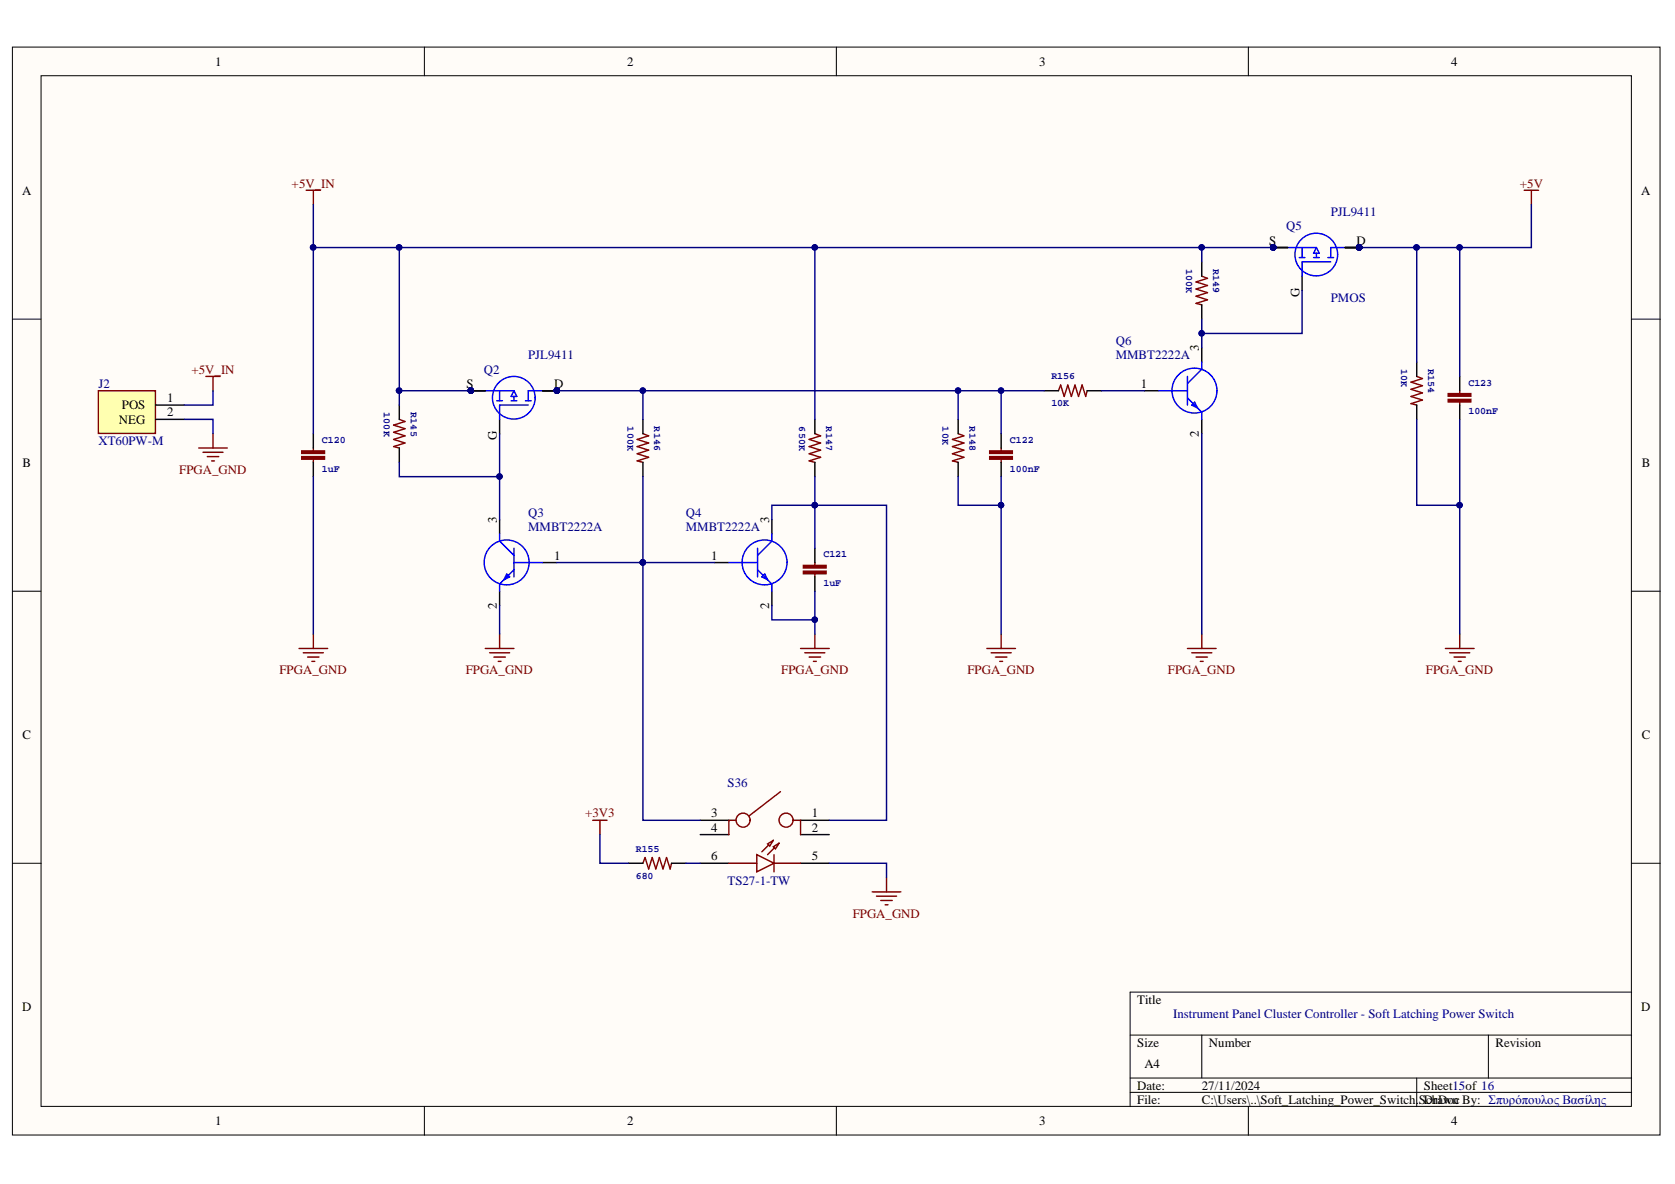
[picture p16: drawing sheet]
<svg xmlns="http://www.w3.org/2000/svg" width="297mm" height="210mm" viewBox="0 0 297 210" stroke-linecap="round" stroke-linejoin="round" font-family="sans-serif">
<defs><g id="words">
<g font-size="2.3">
<text x="38.1" y="11.7">1</text>
<text x="111.2" y="11.7">2</text>
<text x="184.3" y="11.7">3</text>
<text x="257.3" y="11.7">4</text>
<text x="3.9" y="34.5">A</text>
<text x="291.1" y="34.5">A</text>
<text x="225.1" y="43.4">S</text>
<text x="240.6" y="43.4">D</text>
<text x="230.4" y="52.6" transform="rotate(-90 230.4 52.6)">G</text>
<text x="212.6" y="62.2" transform="rotate(-90 212.6 62.2)">3</text>
<text x="29.6" y="71.3">1</text>
<text x="82.8" y="68.8">S</text>
<text x="98.3" y="68.8">D</text>
<text x="202.3" y="68.8">1</text>
<text x="21.1" y="75.1">NEG</text>
<text x="21.6" y="72.6">POS</text>
<text x="29.6" y="73.8">2</text>
<text x="212.6" y="77.5" transform="rotate(-90 212.6 77.5)">2</text>
<text x="4" y="82.7">B</text>
<text x="88.1" y="78" transform="rotate(-90 88.1 78)">G</text>
<text x="291.1" y="82.7">B</text>
<text x="88.1" y="92.6" transform="rotate(-90 88.1 92.6)">3</text>
<text x="136.4" y="92.6" transform="rotate(-90 136.4 92.6)">3</text>
<text x="98.3" y="99.2">1</text>
<text x="126.1" y="99.2">1</text>
<text x="88.1" y="108" transform="rotate(-90 88.1 108)">2</text>
<text x="136.4" y="108" transform="rotate(-90 136.4 108)">2</text>
<text x="4" y="131">C</text>
<text x="291.1" y="131">C</text>
<text x="126.1" y="144.9">3</text>
<text x="126.1" y="147.5">4</text>
<text x="144" y="144.9">1</text>
<text x="144" y="147.5">2</text>
<text x="126.1" y="152.5">6</text>
<text x="144" y="152.5">5</text>
<text x="3.9" y="179.2">D</text>
<text x="201.7" y="177.9">Title</text>
<text x="291.1" y="179.2">D</text>
<text x="201.7" y="185.6">Size</text>
<text x="214.4" y="185.6">Number</text>
<text x="265.2" y="185.6">Revision</text>
<text x="202.9" y="189.4">A4</text>
<text x="201.7" y="193.2">Date:</text>
<text x="201.7" y="195.7">File:</text>
<text x="213.1" y="193.2">27/11/2024</text>
<text x="213.1" y="195.7">C:\Users\..\Soft_Latching_Power_Switch.SchDoc</text>
<text x="252.5" y="193.2">Sheet15of 16</text>
<text x="252.5" y="195.7">Drawn By: Σπυρόπουλος Βασίλης</text>
<text x="38.1" y="199.5">1</text>
<text x="111.2" y="199.5">2</text>
<text x="184.3" y="199.5">3</text>
<text x="257.3" y="199.5">4</text>
</g>
<g font-size="2.3" fill="#800000">
<text x="51.7" y="33.2">+5V_IN</text>
<text x="269.5" y="33.2">+5V</text>
<text x="34" y="66.2">+5V_IN</text>
<text x="31.8" y="84">FPGA_GND</text>
<text x="49.6" y="119.5">FPGA_GND</text>
<text x="82.6" y="119.5">FPGA_GND</text>
<text x="138.5" y="119.5">FPGA_GND</text>
<text x="171.6" y="119.5">FPGA_GND</text>
<text x="207.1" y="119.5">FPGA_GND</text>
<text x="252.9" y="119.5">FPGA_GND</text>
<text x="103.8" y="144.9">+3V3</text>
<text x="151.2" y="162.7">FPGA_GND</text>
</g>
<g font-size="2.3" fill="#000080">
<text x="228.1" y="40.8">Q5</text>
<text x="236" y="38.3">PJL9411</text>
<text x="236" y="53.6">PMOS</text>
<text x="93.7" y="63.7">PJL9411</text>
<text x="197.9" y="61.2">Q6</text>
<text x="197.9" y="63.7">MMBT2222A</text>
<text x="17.5" y="68.8">J2</text>
<text x="85.8" y="66.2">Q2</text>
<text x="17.5" y="78.9">XT60PW-M</text>
<text x="93.7" y="91.6">Q3</text>
<text x="93.7" y="94.2">MMBT2222A</text>
<text x="121.6" y="91.6">Q4</text>
<text x="121.6" y="94.2">MMBT2222A</text>
<text x="129" y="139.6">S36</text>
<text x="129" y="156.9">TS27-1-TW</text>
<text x="208.1" y="180.4">Instrument Panel Cluster Controller - Soft Latching Power Switch</text>
</g>
<g font-size="1.8" fill="#000080">
<text x="210.3" y="47.7" transform="rotate(90 210.3 47.7)">100K</text>
<text x="215.2" y="47.7" transform="rotate(90 215.2 47.7)">R149</text>
<text x="248.5" y="65.5" transform="rotate(90 248.5 65.5)">10K</text>
<text x="253.3" y="65.5" transform="rotate(90 253.3 65.5)">R154</text>
<text x="186.4" y="67.2">R156</text>
<text x="260.4" y="68.3">C123</text>
<text x="68" y="73.1" transform="rotate(90 68 73.1)">100K</text>
<text x="72.9" y="73.1" transform="rotate(90 72.9 73.1)">R145</text>
<text x="111.3" y="75.6" transform="rotate(90 111.3 75.6)">100K</text>
<text x="116" y="75.6" transform="rotate(90 116 75.6)">R146</text>
<text x="141.7" y="75.6" transform="rotate(90 141.7 75.6)">650K</text>
<text x="146.5" y="75.6" transform="rotate(90 146.5 75.6)">R147</text>
<text x="167.2" y="75.6" transform="rotate(90 167.2 75.6)">10K</text>
<text x="171.9" y="75.6" transform="rotate(90 171.9 75.6)">R148</text>
<text x="186.4" y="72">10K</text>
<text x="260.4" y="73.4">100nF</text>
<text x="57.1" y="78.5">C120</text>
<text x="57.1" y="83.6">1uF</text>
<text x="179.1" y="78.5">C122</text>
<text x="179.1" y="83.6">100nF</text>
<text x="146" y="98.8">C121</text>
<text x="146" y="103.9">1uF</text>
<text x="112.7" y="151">R155</text>
<text x="112.7" y="155.8">680</text>
</g>
</g></defs>
<g fill="#fffcf8" stroke="#000" stroke-width=".18">
<path d="M2.2 8.3h292.2v192.9h-292.2z"/>
<path d="M7.3 13.4h282v182.7h-282z"/>
</g>
<g fill="none" stroke="#000" stroke-width=".18">
<path d="M75.3 8.3v5.1M148.3 8.3v5.1M221.4 8.3v5.1M2.2 56.6h5.1M289.4 56.6h5M2.2 104.8h5.1M289.4 104.8h5M2.2 153h5.1M289.4 153h5M289.4 175.9h-89v20.3M75.3 196.2v5.1M148.3 196.2v5.1"/>
<path d="M200.4 183.5h89M200.4 191.1h89M200.4 193.7h89M213.1 183.5v7.6M221.4 196.2v5.1M251.2 191.1v5.1M263.9 183.5v7.6"/>
</g>
<path d="M17.4 69.3h10.2v7.5h-10.2z" fill="#ffffb0" stroke="#800000" stroke-width=".25"/>
<g fill="none" stroke="#000" stroke-width=".25">
<path d="M213.1 46.4v2.6M213.1 54v2.6M225.8 43.9h2.6M230.9 49v2.5M238.5 43.9h2.6M27.6 71.8h5.1M27.6 74.3h5.1M55.6 76.9v2.5M70.8 71.8v2.5M70.8 79.4v2.6M83.5 69.3h2.6M88.6 74.3v2.6"/>
<path d="M96.2 69.3h2.6M114 74.3v2.6M144.5 74.3v2.6M169.9 74.3v2.6M177.5 76.9v2.5M185.2 69.3h2.5M192.8 69.3h2.5M203 69.3h2.5M213.1 61.7v2.5M213.1 74.3v2.6M251.2 64.2v2.5M251.2 71.8v2.5"/>
<path d="M258.9 66.7v2.6M258.9 71.8v2.5M55.6 82v2.5M88.6 92.1v2.6M96.2 99.7h2.6M114 82v2.5M126.7 99.7h2.6M136.9 92.1v2.6M144.5 82v2.5M144.5 97.2v2.5M169.9 82v2.5M177.5 82v2.5"/>
<path d="M88.6 104.8v2.5M136.9 104.8v2.5M144.5 102.3v2.5M111.5 153h2.5M119.1 153h2.5M124.2 145.4h5.1M124.2 148h5.1M124.2 153h5.1M142 145.4h5M142 148h5M142 153h5"/>
</g>
<g fill="none" stroke="#800000" stroke-width=".25">
<path d="M54.3 33.7h2.5M55.6 33.7v2.6M270.3 33.7h2.5M271.6 33.7v2.6M213.1 49l1 .3-2 .7 2 .6-2 .6 2 .7-2 .6 2 .7-2 .6 1 .2M35.2 79.4h5.1M36.5 66.7h2.5M37.8 66.7v2.6M37.8 76.9v2.5M55.6 79.4v.5M70.8 74.3l1 .4-2 .7 2 .6-2 .6 2 .7-2 .6 2 .6-2 .7 1 .2M114 76.9l1 .4-2 .6 2 .6-2 .7 2 .6-2 .6 2 .7-2 .6 1 .3"/>
<path d="M144.5 76.9l1 .4-2 .6 2 .6-2 .7 2 .6-2 .6 2 .7-2 .6 1 .3M169.9 76.9l1 .4-2 .6 2 .6-2 .7 2 .6-2 .6 2 .7-2 .6 1 .3M177.5 79.4v.5M187.7 69.3l.4-1 .6 2 .7-2 .6 2 .6-2 .7 2 .6-2 .6 2 .3-1M251.2 66.7l1.1 .4-2.1 .6 2.1 .7-2.1 .6 2.1 .7-2.1 .6 2.1 .6-2.1 .7 1 .2M258.9 69.3v.5M258.9 71.3v.5M36 80.2h3.6M36.8 80.9h2M37.5 81.7h.5M55.6 81.5v.5M144.5 99.7v.5"/>
<path d="M177.5 81.5v.5M53 115h5.1M53.8 115.7h3.5M54.5 116.5h2.1M55.3 117.2h.5M55.6 112.4v2.6M86.1 115h5M86.8 115.7h3.6M87.6 116.5h2M88.3 117.2h.6M88.6 112.4v2.6M142 115h5"/>
<path d="M142.7 115.7h3.6M143.5 116.5h2M144.3 117.2h.5M144.5 101.8v.5M144.5 112.4v2.6M175 115h5.1M175.8 115.7h3.5M176.5 116.5h2.1M177.3 117.2h.5M177.5 112.4v2.6M210.6 115h5.1M211.3 115.7h3.6"/>
<path d="M212.1 116.5h2M212.9 117.2h.5M213.1 112.4v2.6M256.3 115h5.1M257.1 115.7h3.5M257.8 116.5h2.1M258.6 117.2h.5M258.9 112.4v2.6M105.1 145.4h2.6M106.4 145.4v2.6M114 153l.4-1 .6 2.1 .7-2.1 .6 2.1 .6-2.1 .7 2.1 .6-2.1 .6 2.1 .3-1.1M129.3 153h4.9"/>
<path d="M130.5 145.4h-1.2v2.6M134.2 151.5l3.1 1.5-3.1 1.6zM136.1 149.6l1-.6-.6 1zM136.3 149.8l-1.2 1.2M137.1 150.1l1.1-.6-.7 1zM137.3 151.5v3.1M137.3 153h4.7M137.3 150.3l-1.2 1.2M138.4 140.3l-5.6 4.4M140.7 145.4h1.3v2.6M154.7 158.1h5.1M155.4 158.9h3.6"/>
<path d="M156.2 159.6h2M157.2 155.6v2.5M157 160.4h.5"/>
<circle cx="131.8" cy="145.4" r="1.24"/>
<circle cx="139.4" cy="145.4" r="1.24"/>
</g>
<g fill="#000080" stroke="#000080" stroke-width=".18">
<circle cx="98.7" cy="69.2" r=".48"/>
<circle cx="83.5" cy="69.2" r=".48"/>
<circle cx="241" cy="43.9" r=".49"/>
<circle cx="225.8" cy="43.9" r=".49"/>
<circle cx="88.6" cy="84.5" r=".48"/>
<circle cx="144.5" cy="89.6" r=".48"/>
<circle cx="144.5" cy="109.9" r=".48"/>
<circle cx="70.8" cy="69.2" r=".49"/>
<circle cx="55.5" cy="43.9" r=".49"/>
<circle cx="70.8" cy="43.9" r=".49"/>
<circle cx="177.5" cy="89.6" r=".48"/>
<circle cx="169.9" cy="69.2" r=".48"/>
<circle cx="258.8" cy="89.6" r=".48"/>
<circle cx="251.2" cy="43.9" r=".49"/>
<circle cx="258.8" cy="43.9" r=".48"/>
<circle cx="114" cy="99.7" r=".48"/>
<circle cx="144.5" cy="43.9" r=".48"/>
<circle cx="177.5" cy="69.2" r=".48"/>
<circle cx="213.1" cy="43.9" r=".48"/>
<circle cx="213.1" cy="59.1" r=".48"/>
<circle cx="114" cy="69.2" r=".48"/>
</g>
<g fill="none" stroke="#00f" stroke-width=".25">
<path d="M228.4 43.9h5M230.4 45.7h1M230.9 43.9v1.8M232.9 45.7h1.1M233.4 44.9v.8M233.4 43.9l.6 1h-1.1zM235.5 45.7h1M236 46.4h-5.1v2.6M238.5 43.9h-2.5v1.8M86.1 69.3h5M88.1 71h1M88.6 69.3v1.7"/>
<path d="M90.6 71h1M91.1 70.3v.7M91.1 69.3l.5 1h-1zM93.2 71h1M93.7 71.8h-5.1v2.5M96.2 69.3h-2.5v1.7M205.5 69.3h5.1M210.6 66.7v5.1M210.6 70.5l2.5 2.6v1.2M211.3 71.8l.5-.5 .6 1zM213.1 64.2v1.3l-2.5 2.5M88.6 94.7v1.2l2.5 2.6"/>
<path d="M91.1 97.2v5.1M91.1 99.7h5.1M129.3 99.7h5M134.3 97.2v5.1M136.9 94.7v1.2l-2.6 2.6M89.9 101.8l.5 .5-1 .5zM91.1 101l-2.5 2.5v1.3M134.3 101l2.6 2.5v1.3M135.1 102.3l.5-.5 .5 1z"/>
<circle cx="233.4" cy="45.1" r="3.8"/>
<circle cx="91.1" cy="70.5" r="3.8"/>
<circle cx="211.8" cy="69.2" r="4"/>
<circle cx="89.8" cy="99.7" r="4"/>
<circle cx="135.6" cy="99.7" r="4"/>
</g>
<g fill="#800000" stroke="#800000" stroke-width=".25">
<path d="M142.5 101.3h4v.4h-4z"/>
<path d="M142.5 100.2h4v.5h-4z"/>
<path d="M175.5 80.9h4v.5h-4z"/>
<path d="M175.5 79.9h4v.5h-4z"/>
<path d="M256.8 70.8h4v.5h-4z"/>
<path d="M256.8 69.8h4v.4h-4z"/>
<path d="M53.5 80.9h4v.5h-4z"/>
<path d="M53.5 79.9h4v.5h-4z"/>
</g>
<g fill="none" stroke="#000080" stroke-width=".25">
<path d="M55.6 36.3v7.6h15.2M271.6 36.3v7.6h-30.5M55.6 43.9v33M144.5 43.9h81.3M213.1 56.6v5.1M213.1 43.9v2.5M230.9 51.5v7.6h-17.8M251.2 43.9v20.3M258.9 43.9v22.8M32.7 74.3h5.1v2.6M37.8 69.3v2.5h-5.1M70.8 69.3v-25.4h73.7v30.4"/>
<path d="M83.5 69.3h-12.7v2.5M88.6 76.9v7.6h-17.8v-2.5M98.8 69.3h86.4M114 69.3v5M169.9 69.3v5M177.5 69.3v7.6M195.3 69.3h7.7M213.1 76.9v35.5M251.2 74.3v15.3h7.7M258.9 74.3v38.1M55.6 84.5v27.9M88.6 84.5v7.6"/>
<path d="M98.8 99.7h27.9M114 84.5v60.9h10.2M136.9 92.1v-2.5h20.3v55.8h-10.2M144.5 84.5v12.7M169.9 84.5v5.1h7.6M177.5 84.5v27.9M88.6 107.3v5.1M136.9 107.3v2.6h7.6M144.5 104.8v7.6M106.4 148v5h5.1M121.6 153h2.6M147 153h10.2v2.6"/>
</g>
<use href="#words"/>
</svg>
